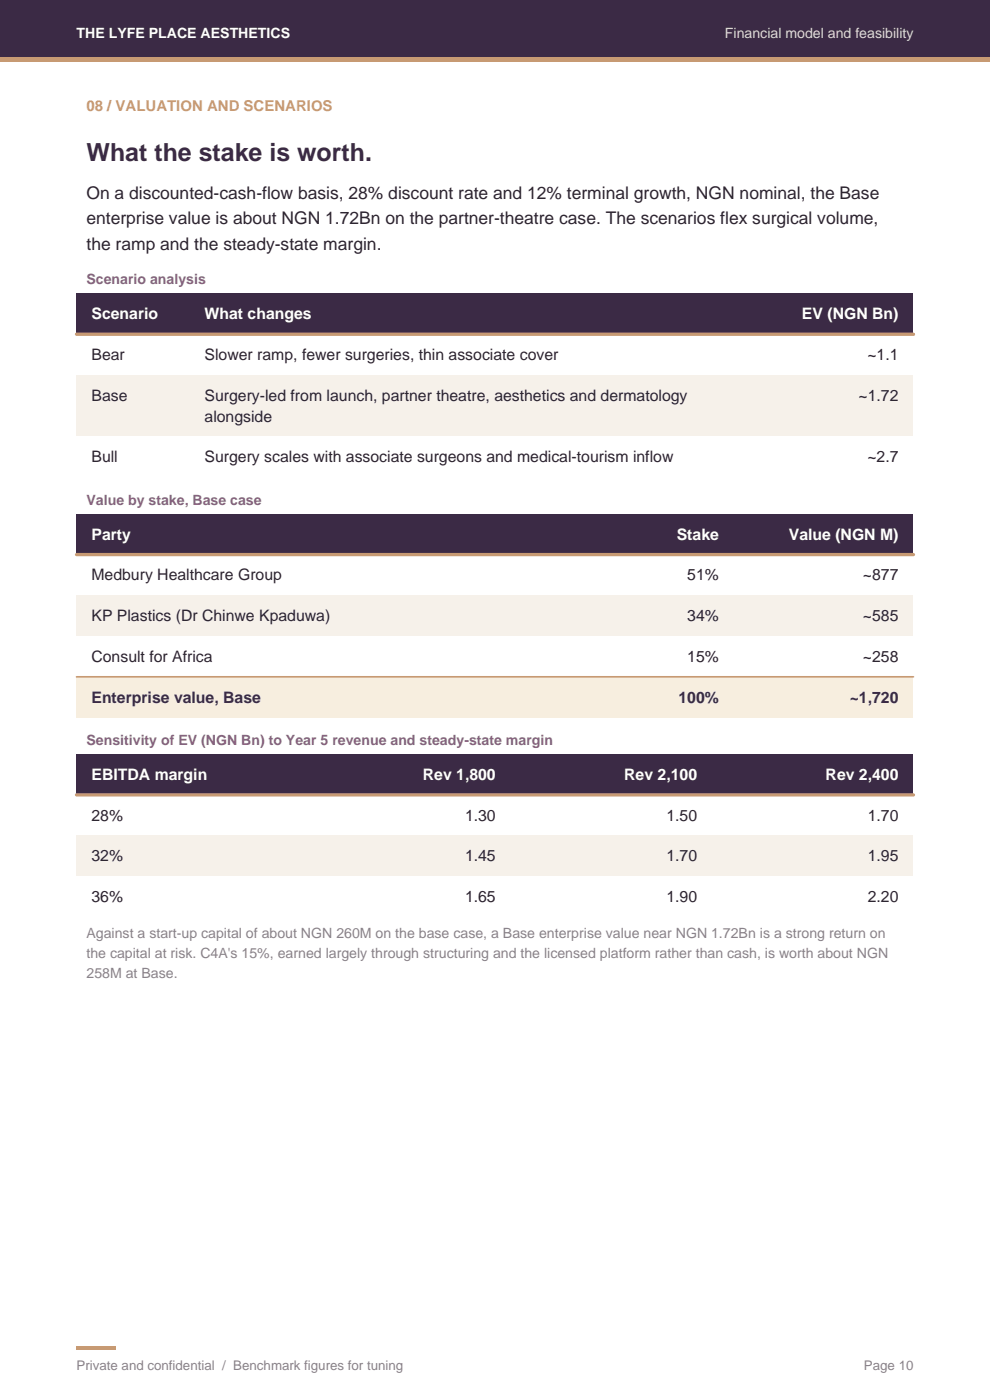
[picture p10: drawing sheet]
<svg xmlns="http://www.w3.org/2000/svg" width="210mm" height="297mm" viewBox="0 0 210 297" stroke-linecap="round" stroke-linejoin="round" font-family="sans-serif">
<defs><g id="words">
<text font-size="5.3" fill="#3b2a45" x="18.3" y="34.2">What the stake is worth.</text>
<g font-size="3.7" fill="#2c2530">
<text x="18.3" y="42.2">On a discounted-cash-flow basis, 28% discount rate and 12% terminal growth, NGN nominal, the Base</text>
<text x="18.3" y="47.6">enterprise value is about NGN 1.72Bn on the partner-theatre case. The scenarios flex surgical volume,</text>
<text x="18.3" y="53.1">the ramp and the steady-state margin.</text>
</g>
<g font-size="3.4" fill="#fff">
<text x="19.4" y="67.7">Scenario</text>
<text x="43.4" y="67.7">What changes</text>
<text x="170.1" y="67.7">EV (NGN Bn)</text>
<text x="19.4" y="114.5">Party</text>
<text x="143.6" y="114.5">Stake</text>
<text x="167.3" y="114.5">Value (NGN M)</text>
<text x="19.4" y="165.5">EBITDA margin</text>
<text x="89.7" y="165.5">Rev 1,800</text>
<text x="132.4" y="165.5">Rev 2,100</text>
<text x="175.1" y="165.5">Rev 2,400</text>
</g>
<g font-size="3.4" fill="#2c2530">
<text x="19.4" y="76.4">Bear</text>
<text x="43.4" y="76.4">Slower ramp, fewer surgeries, thin associate cover</text>
<text x="184" y="76.4">~1.1</text>
<text x="19.4" y="85">Base</text>
<text x="43.4" y="85">Surgery-led from launch, partner theatre, aesthetics and dermatology</text>
<text x="43.4" y="89.4">alongside</text>
<text x="182.1" y="85">~1.72</text>
<text x="19.4" y="98.1">Bull</text>
<text x="43.4" y="98.1">Surgery scales with associate surgeons and medical-tourism inflow</text>
<text x="184" y="98.1">~2.7</text>
<text x="19.4" y="123.1">Medbury Healthcare Group</text>
<text x="145.8" y="123.1">51%</text>
<text x="183" y="123.1">~877</text>
<text x="19.4" y="131.8">KP Plastics (Dr Chinwe Kpaduwa)</text>
<text x="145.8" y="131.8">34%</text>
<text x="183" y="131.8">~585</text>
<text x="19.4" y="140.4">Consult for Africa</text>
<text x="145.8" y="140.4">15%</text>
<text x="183" y="140.4">~258</text>
<text x="19.4" y="174.1">28%</text>
<text x="98.6" y="174.1">1.30</text>
<text x="141.4" y="174.1">1.50</text>
<text x="184.1" y="174.1">1.70</text>
<text x="19.4" y="182.7">32%</text>
<text x="98.6" y="182.7">1.45</text>
<text x="141.4" y="182.7">1.70</text>
<text x="184.1" y="182.7">1.95</text>
<text x="19.4" y="191.4">36%</text>
<text x="98.6" y="191.4">1.65</text>
<text x="141.4" y="191.4">1.90</text>
<text x="184.1" y="191.4">2.20</text>
</g>
<g font-size="3.4" fill="#3b2a45">
<text x="19.4" y="149">Enterprise value, Base</text>
<text x="143.9" y="149">100%</text>
<text x="180.3" y="149">~1,720</text>
</g>
<text font-size="3.2" fill="#c79a73" x="18.3" y="23.6">08 / VALUATION AND SCENARIOS</text>
<text font-size="3" fill="#fff" x="16.2" y="8.1">THE LYFE PLACE AESTHETICS</text>
<text font-size="3" fill="#e3d3de" x="153.8" y="8.1">Financial model and feasibility</text>
<g font-size="3" fill="#8a5e7e">
<text x="18.3" y="60.3">Scenario analysis</text>
<text x="18.3" y="107.1">Value by stake, Base case</text>
<text x="18.3" y="158">Sensitivity of EV (NGN Bn) to Year 5 revenue and steady-state margin</text>
</g>
<g font-size="3" fill="#8a8288">
<text x="18.3" y="199">Against a start-up capital of about NGN 260M on the base case, a Base enterprise value near NGN 1.72Bn is a strong return on</text>
<text x="18.3" y="203.2">the capital at risk. C4A's 15%, earned largely through structuring and the licensed platform rather than cash, is worth about NGN</text>
<text x="18.3" y="207.4">258M at Base.</text>
</g>
<g font-size="2.8" fill="#8a8288">
<text x="16.2" y="290.7">Private and confidential / Benchmark figures for tuning</text>
<text x="183.3" y="290.7">Page 10</text>
</g>
</g></defs>
<path d="M0 0h210v12h-210z" fill-rule="evenodd" fill="#3b2a45"/>
<g fill="#c79a73">
<path d="M0 12h210v1.1h-210z" fill-rule="evenodd"/>
<path d="M16.2 285.7h8.5v.7h-8.5z" fill-rule="evenodd"/>
</g>
<path d="M16.2 62.3h177.6v8.6h-177.6z" fill-rule="evenodd" fill="#3b2a45"/>
<path d="M16.2 70.9h177.6v8.7h-177.6z" fill-rule="evenodd" fill="#fff"/>
<path d="M16.2 79.6h177.6v13h-177.6z" fill-rule="evenodd" fill="#f6f1ea"/>
<path d="M16.2 92.6h177.6v8.6h-177.6z" fill-rule="evenodd" fill="#fff"/>
<path d="M16.2 70.9h177.6" fill="none" stroke="#c79a73" stroke-width=".71"/>
<path d="M16.2 109h177.6v8.7h-177.6z" fill-rule="evenodd" fill="#3b2a45"/>
<path d="M16.2 117.7h177.6v8.6h-177.6z" fill-rule="evenodd" fill="#fff"/>
<path d="M16.2 126.3h177.6v8.6h-177.6z" fill-rule="evenodd" fill="#f6f1ea"/>
<path d="M16.2 134.9h177.6v8.7h-177.6z" fill-rule="evenodd" fill="#fff"/>
<path d="M16.2 143.6h177.6v8.6h-177.6z" fill-rule="evenodd" fill="#f6f1ea"/>
<path d="M16.2 143.6h177.6v8.6h-177.6z" fill-rule="evenodd" fill="#f7eedf"/>
<path d="M16.2 117.7h177.6" fill="none" stroke="#c79a73" stroke-width=".71"/>
<path d="M16.2 143.6h177.6" fill="none" stroke="#c79a73" stroke-width=".35"/>
<path d="M16.2 160h177.6v8.6h-177.6z" fill-rule="evenodd" fill="#3b2a45"/>
<path d="M16.2 168.6h177.6v8.7h-177.6z" fill-rule="evenodd" fill="#fff"/>
<path d="M16.2 177.3h177.6v8.6h-177.6z" fill-rule="evenodd" fill="#f6f1ea"/>
<path d="M16.2 185.9h177.6v8.7h-177.6z" fill-rule="evenodd" fill="#fff"/>
<path d="M16.2 168.6h177.6" fill="none" stroke="#c79a73" stroke-width=".71"/>
<use href="#words"/>
</svg>
